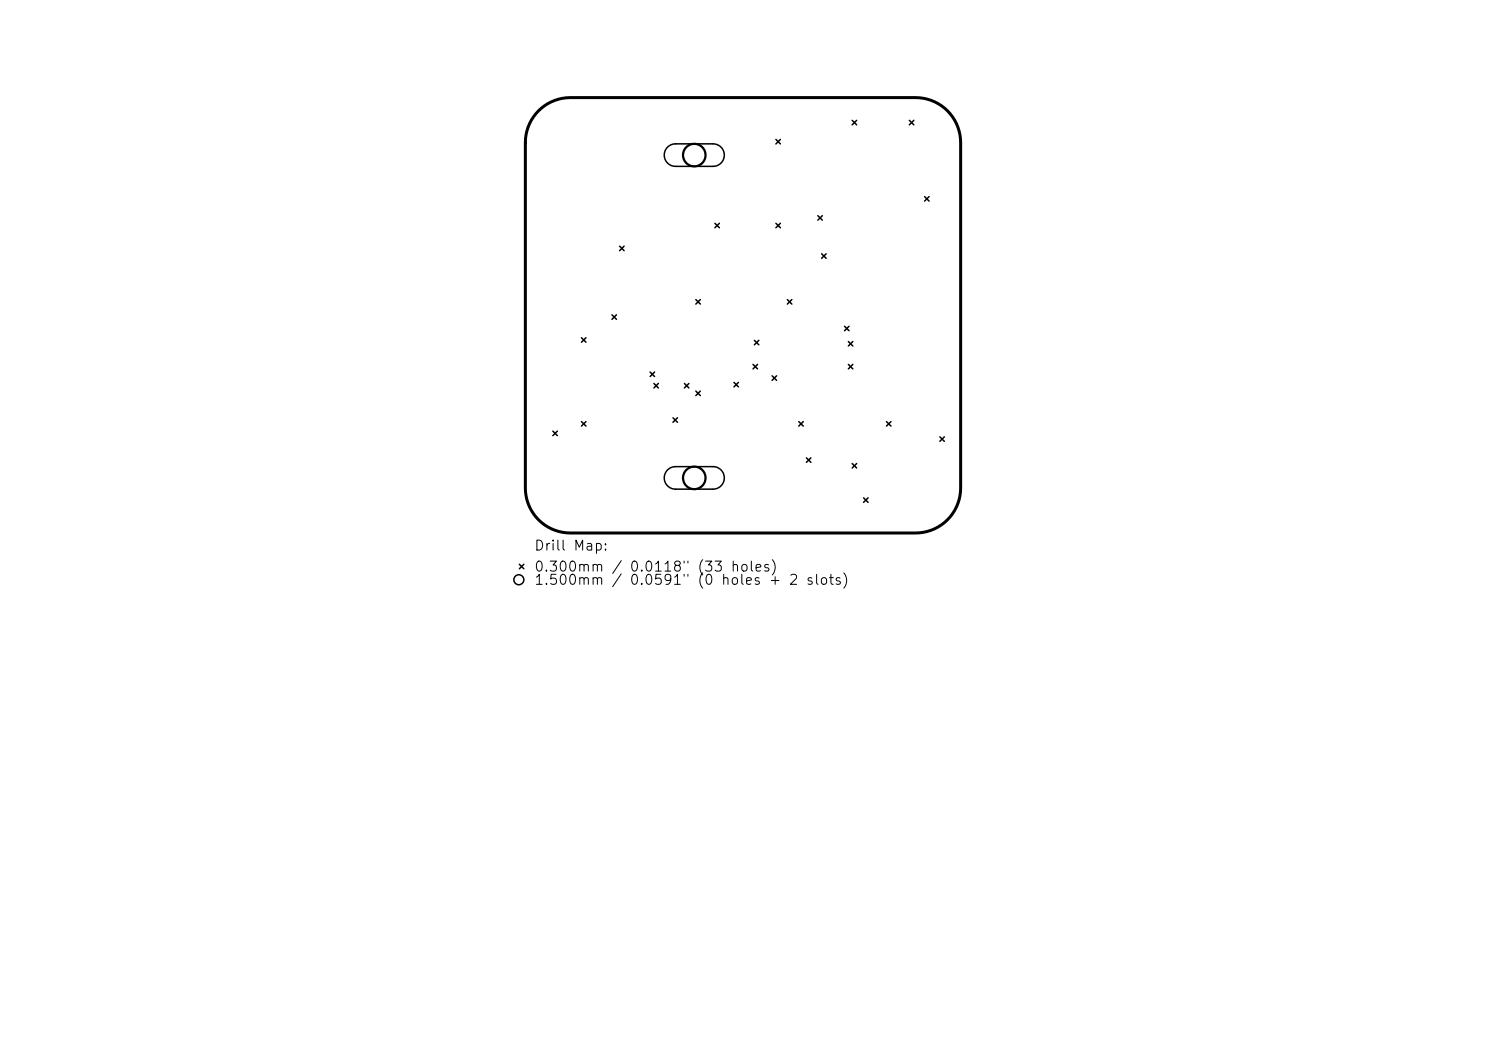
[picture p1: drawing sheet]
<svg xmlns="http://www.w3.org/2000/svg" width="297mm" height="210mm" viewBox="0 0 297 210" stroke-linecap="round" stroke-linejoin="round" font-family="sans-serif">
<defs><g id="words">
<g font-size="2">
<text x="106.6" y="110.5">Drill Map:</text>
<text x="106.6" y="114.7">0.300mm / 0.0118&quot; (33 holes)</text>
<text x="106.6" y="117.4">1.500mm</text>
<text x="125.7" y="117.4">0.0591&quot; (0 holes + 2 slots)</text>
</g>
</g></defs>
<path d="M107.6 22.1a9 9 0 0 1 6.4-2.6h69a9 9 0 0 1 9 9v69a9 9 0 0 1-9 9h-69a9 9 0 0 1-9-9v-69a9 9 0 0 1 2.6-6.4z" fill="none" stroke="#000" stroke-width=".6"/>
<g fill="none" stroke="#000" stroke-width=".3">
<path d="M133.4 29.4l.7-.4 .7-.2 7.7-.1a2.25 2.25 0 0 1 2.3 2.3 2.25 2.25 0 0 1-2.3 2.2h-7.5a2.25 2.25 0 0 1-2.1-1.3 2.25 2.25 0 0 1 .5-2.5zM155.1 27.9l.9 .9M156 27.9l-.9 .9M170.3 24l.9 .9M171.2 24l-.9 .9M181.7 24l.9 .9M182.6 24l-.9 .9M184.8 39.3l.9 .9M185.7 39.3l-.9 .9M123.8 49.2l.9 .9M124.7 49.2l-.9 .9M139.1 59.9l.9 .9"/>
<path d="M140 59.9l-.9 .9M142.9 44.6l.9 .9M143.8 44.6l-.9 .9M155.1 44.6l.9 .9M156 44.6l-.9 .9M157.4 59.9l.9 .9M158.3 59.9l-.9 .9M163.5 43.1l.9 .9M164.2 50.7l.9 .9M164.4 43.1l-.9 .9M165.1 50.7l-.9 .9M116.2 67.5l.9 .9"/>
<path d="M117.1 67.5l-.9 .9M122.3 62.9l.9 .9M123.2 62.9l-.9 .9M129.9 74.3l.9 .9M130.7 76.6l.9 .9M130.8 74.3l-.9 .9M131.6 76.6l-.9 .9M136.8 76.6l.9 .9M137.7 76.6l-.9 .9M139.1 78.1l.9 .9M140 78.1l-.9 .9M146.7 76.4l.9 .9"/>
<path d="M147.6 76.4l-.9 .9M150.5 72.8l.9 .9M150.8 68l.9 .9M151.4 72.8l-.9 .9M151.7 68l-.9 .9M154.3 75.1l.9 .9M155.2 75.1l-.9 .9M168.8 65.2l.9 .9M169.6 68.2l.9 .9M169.6 72.8l.9 .9M169.7 65.2l-.9 .9M170.5 68.2l-.9 .9"/>
<path d="M170.5 72.8l-.9 .9M110.5 86.1l.9 .9M111.4 86.1l-.9 .9M116.2 84.2l.9 .9M117.1 84.2l-.9 .9M133.4 93.9l.7-.4 .7-.2 7.7-.1a2.25 2.25 0 0 1 2.3 2.3 2.25 2.25 0 0 1-2.3 2.2h-7.5a2.25 2.25 0 0 1-2.1-1.3 2.25 2.25 0 0 1 .5-2.5zM134.5 83.5l.9 .9M135.4 83.5l-.9 .9M159.6 84.2l.9 .9M160.5 84.2l-.9 .9M161.2 91.5l.9 .9M162.1 91.5l-.9 .9"/>
<path d="M170.3 92.6l.9 .9M171.2 92.6l-.9 .9M172.6 99.5l.9 .9M173.5 99.5l-.9 .9M177.2 84.2l.9 .9M178.1 84.2l-.9 .9M187.8 87.3l.9 .9M188.7 87.3l-.9 .9M103.8 112.8l.9 .9M104.7 112.8l-.9 .9"/>
<circle cx="103.7" cy="115.8" r="1"/>
</g>
<g fill="none" stroke="#000" stroke-width=".45">
<circle cx="138.8" cy="31" r="2.25"/>
<circle cx="138.8" cy="95.5" r="2.25"/>
</g>
<use href="#words"/>
</svg>
